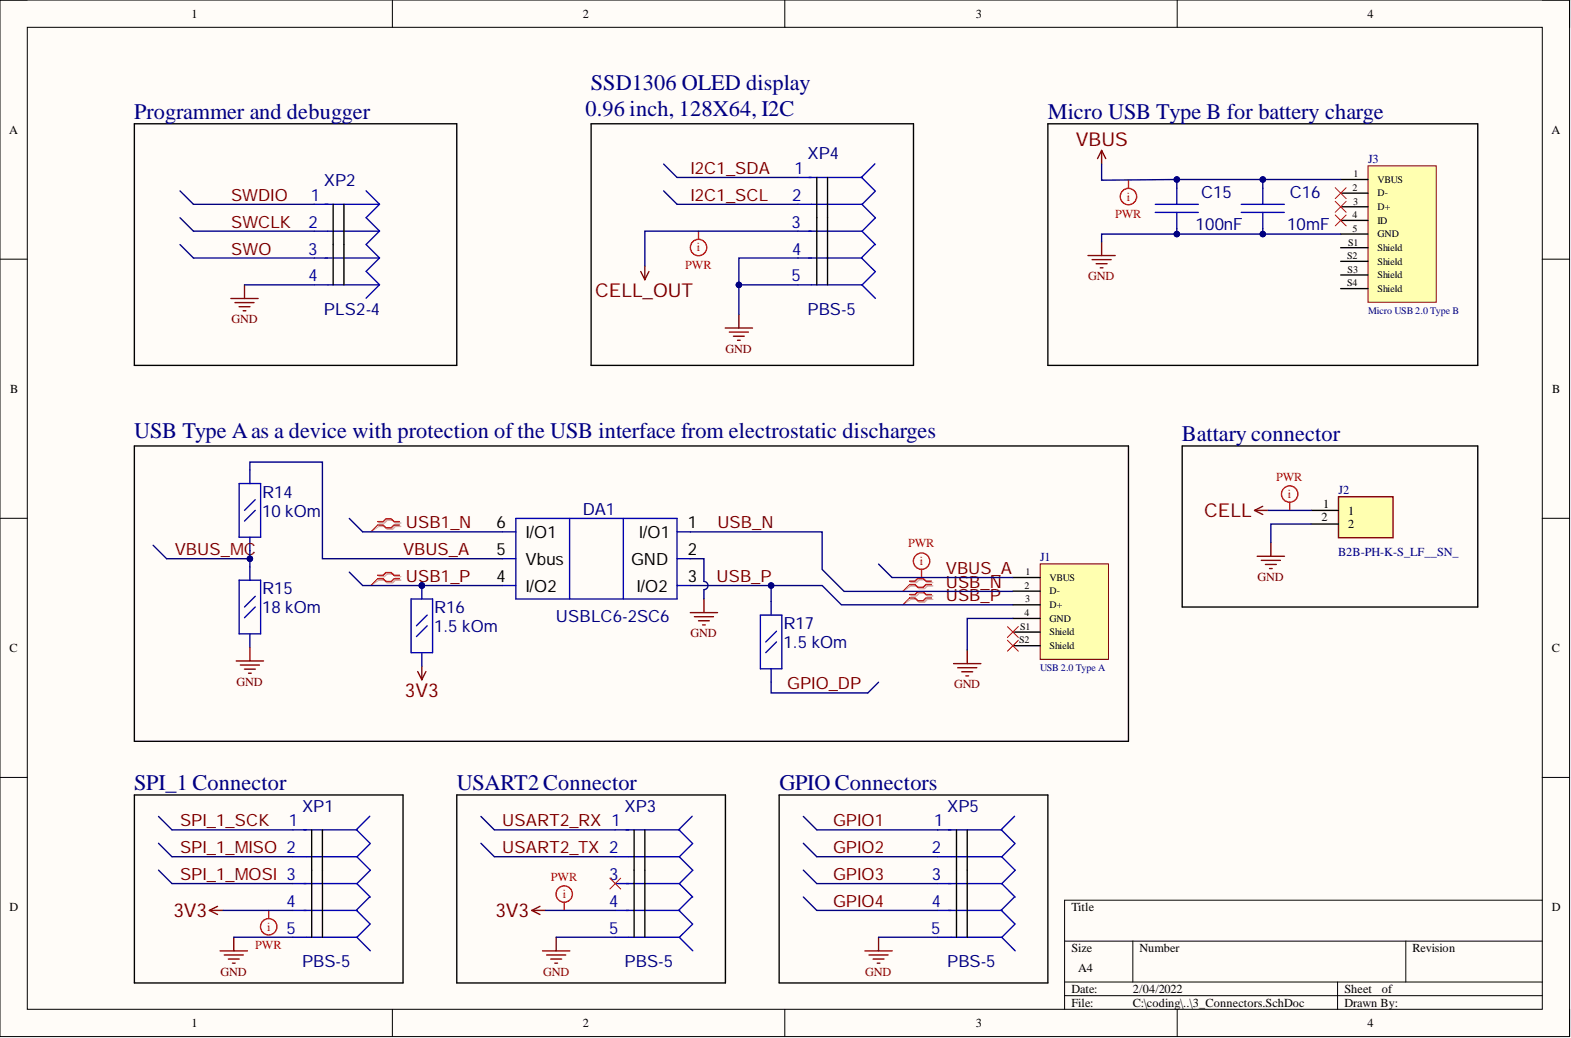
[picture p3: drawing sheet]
<svg xmlns="http://www.w3.org/2000/svg" width="292mm" height="193mm" viewBox="0 0 292 193" stroke-linecap="round" stroke-linejoin="round" font-family="sans-serif">
<defs><g id="words">
<g font-size="4.1" fill="#000080">
<text x="109.9" y="16.7">SSD1306 OLED display</text>
<text x="25" y="22.2">Programmer and debugger</text>
<text x="108.9" y="21.6">0.96 inch, 128X64, I2C</text>
<text x="194.8" y="22.2">Micro USB Type B for battery charge</text>
<text x="25" y="81.5">USB Type Aas a device with protection ofthe USB interface from electrostatic discharges</text>
<text x="219.8" y="82">Battary connector</text>
<text x="25" y="146.9">SPI_1 Connector</text>
<text x="84.9" y="146.9">USART2 Connector</text>
<text x="144.9" y="146.9">GPIO Connectors</text>
</g>
<g font-size="3.5" fill="#800000">
<text x="200.1" y="27.2">VBUS</text>
<text x="110.6" y="55.3">CELL_OUT</text>
<text x="223.9" y="96.2">CELL</text>
<text x="75.3" y="129.7">3V3</text>
<text x="32.2" y="170.6">3V3</text>
<text x="92.1" y="170.6">3V3</text>
</g>
<g font-size="3.1" fill="#000080">
<text x="150.1" y="29.6">XP4</text>
<text x="60.2" y="34.6">XP2</text>
<text x="223.3" y="36.9">C15</text>
<text x="239.8" y="36.9">C16</text>
<text x="222.3" y="42.8">100nF</text>
<text x="239.3" y="42.8">10mF</text>
<text x="60.2" y="58.6">PLS2-4</text>
<text x="150.1" y="58.6">PBS-5</text>
<text x="48.7" y="92.6">R14</text>
<text x="108.4" y="95.7">DA1</text>
<text x="48.7" y="96.1">10kOm</text>
<text x="48.7" y="110.5">R15</text>
<text x="48.7" y="114">18kOm</text>
<text x="80.7" y="114">R16</text>
<text x="80.7" y="117.6">1.5 kOm</text>
<text x="103.4" y="115.7">USBLC6-2SC6</text>
<text x="145.7" y="117">R17</text>
<text x="145.7" y="120.5">1.5 kOm</text>
<text x="56.2" y="150.9">XP1</text>
<text x="116.1" y="150.9">XP3</text>
<text x="176.1" y="150.9">XP5</text>
<text x="56.2" y="179.9">PBS-5</text>
<text x="116.1" y="179.9">PBS-5</text>
<text x="176.1" y="179.9">PBS-5</text>
</g>
<g font-size="3.1" fill="#800000">
<text x="128.4" y="32.3">I2C1_SDA</text>
<text x="43" y="37.3">SWDIO</text>
<text x="128.4" y="37.4">I2C1_SCL</text>
<text x="43" y="42.4">SWCLK</text>
<text x="43" y="47.3">SWO</text>
<text x="75.5" y="98.2">USB1_N</text>
<text x="133.4" y="98.2">USB_N</text>
<text x="32.5" y="103.2">VBUS_MC</text>
<text x="74.9" y="103.2">VBUS_A</text>
<text x="175.9" y="106.7">VBUS_A</text>
<text x="75.5" y="108.2">USB1_P</text>
<text x="133.2" y="108.2">USB_P</text>
<text x="175.9" y="109.3">USB_N</text>
<text x="175.9" y="111.7">USB_P</text>
<text x="146.3" y="128.1">GPIO_DP</text>
<text x="33.5" y="153.6">SPI_1_SCK</text>
<text x="93.4" y="153.6">USART2_RX 1</text>
<text x="154.9" y="153.6">GPIO1</text>
<text x="33.5" y="158.6">SPI_1_MISO 2</text>
<text x="93.4" y="158.6">USART2_TX 2</text>
<text x="154.9" y="158.6">GPIO2</text>
<text x="33.5" y="163.6">SPI_1_MOSI 3</text>
<text x="154.9" y="163.6">GPIO3</text>
<text x="154.9" y="168.6">GPIO4</text>
</g>
<g font-size="3.1" fill="#0000b4">
<text x="147.7" y="32.3">1</text>
<text x="57.8" y="37.3">1</text>
<text x="147.3" y="37.4">2</text>
<text x="57.3" y="47.3">3</text>
<text x="57.4" y="42.4">2</text>
<text x="147.2" y="42.4">3</text>
<text x="147.3" y="47.3">4</text>
<text x="57.4" y="52.3">4</text>
<text x="147.2" y="52.3">5</text>
<text x="53.7" y="153.6">1</text>
<text x="173.7" y="153.6">1</text>
<text x="173.2" y="158.6">2</text>
<text x="113.3" y="163.6">3</text>
<text x="173.2" y="163.6">3</text>
<text x="53.3" y="173.6">5</text>
<text x="53.3" y="168.6">4</text>
<text x="113.3" y="173.6">5</text>
<text x="113.3" y="168.6">4</text>
<text x="173.2" y="173.6">5</text>
<text x="173.2" y="168.6">4</text>
</g>
<g font-size="3.1">
<text x="92.3" y="98.2">6</text>
<text x="97.7" y="100">I/O1</text>
<text x="118.8" y="100">I/O1</text>
<text x="127.9" y="98.2">1</text>
<text x="92.3" y="103.2">5</text>
<text x="97.7" y="105">Vbus</text>
<text x="117.3" y="105">GND</text>
<text x="127.9" y="103.2">2</text>
<text x="92.3" y="108.2">4</text>
<text x="97.7" y="110">I/O2</text>
<text x="118.3" y="110">I/O2</text>
<text x="127.9" y="108.2">3</text>
</g>
<g font-size="2.3">
<text x="35.6" y="3.3">1</text>
<text x="108.4" y="3.3">2</text>
<text x="181.4" y="3.3">3</text>
<text x="254.3" y="3.3">4</text>
<text x="1.7" y="24.9">A</text>
<text x="288.5" y="24.9">A</text>
<text x="1.9" y="73">B</text>
<text x="288.6" y="73">B</text>
<text x="246" y="94.4">1</text>
<text x="250.6" y="95.7">1</text>
<text x="245.7" y="96.9">2</text>
<text x="250.6" y="98.2">2</text>
<text x="1.8" y="121.2">C</text>
<text x="288.5" y="121.2">C</text>
<text x="1.8" y="169.4">D</text>
<text x="199.2" y="169.4">Title</text>
<text x="288.5" y="169.4">D</text>
<text x="199.2" y="177">Size</text>
<text x="211.9" y="177">Number</text>
<text x="262.7" y="177">Revision</text>
<text x="199.2" y="184.6">Date:</text>
<text x="200.5" y="180.8">A4</text>
<text x="210.6" y="184.6">2/04/2022</text>
<text x="250" y="184.6">Sheet</text>
<text x="256.9" y="184.6">of</text>
<text x="35.6" y="190.9">1</text>
<text x="108.4" y="190.9">2</text>
<text x="181.4" y="190.9">3</text>
<text x="199.2" y="187.1">File:</text>
<text x="210.6" y="187.1">C:\coding\..\3_Connectors.SchDoc</text>
<text x="250" y="187.1">Drawn By:</text>
<text x="254.3" y="190.9">4</text>
</g>
<g font-size="2.3" fill="#000080">
<text x="254.4" y="30.3">J3</text>
<text x="248.9" y="91.9">J2</text>
<text x="193.4" y="104.3">J1</text>
<text x="248.8" y="103.4">B2B-PH-K-S_LF__SN_</text>
</g>
<g font-size="2.3" fill="#f00">
<text x="207.3" y="40.6">PWR</text>
<text x="209.5" y="37.3">i</text>
<text x="129.6" y="46.7">i</text>
<text x="127.4" y="50">PWR</text>
<text x="237.3" y="89.3">PWR</text>
<text x="239.5" y="92.6">i</text>
<text x="168.8" y="101.8">PWR</text>
<text x="171" y="105.1">i</text>
<text x="102.4" y="163.7">PWR</text>
<text x="104.6" y="167">i</text>
<text x="49.7" y="173.1">i</text>
<text x="47.5" y="176.4">PWR</text>
</g>
<g font-size="2.3" fill="#800000">
<text x="202.3" y="52.1">GND</text>
<text x="43.1" y="60.1">GND</text>
<text x="134.9" y="65.6">GND</text>
<text x="233.8" y="108">GND</text>
<text x="128.4" y="118.5">GND</text>
<text x="44" y="127.5">GND</text>
<text x="177.4" y="128">GND</text>
<text x="41" y="181.4">GND</text>
<text x="101" y="181.4">GND</text>
<text x="160.9" y="181.4">GND</text>
</g>
<g font-size="1.9">
<text x="251.5" y="35.5">2</text>
<text x="251.7" y="33">1</text>
<text x="256.1" y="34">VBUS</text>
<text x="251.5" y="40.6">4</text>
<text x="251.6" y="38">3</text>
<text x="256.1" y="36.5">D-</text>
<text x="256.1" y="39.1">D+</text>
<text x="256.1" y="41.6">ID</text>
<text x="250.6" y="45.6">S1</text>
<text x="251.5" y="43.1">5</text>
<text x="256.1" y="44.1">GND</text>
<text x="256.1" y="46.7">Shield</text>
<text x="250.5" y="48.2">S2</text>
<text x="250.5" y="53.3">S4</text>
<text x="250.6" y="50.7">S3</text>
<text x="256.1" y="49.2">Shield</text>
<text x="256.1" y="51.7">Shield</text>
<text x="256.1" y="54.3">Shield</text>
<text x="190.7" y="106.9">1</text>
<text x="195.2" y="107.9">VBUS</text>
<text x="190.5" y="109.5">2</text>
<text x="190.6" y="112">3</text>
<text x="195.2" y="110.5">D-</text>
<text x="195.2" y="113">D+</text>
<text x="189.5" y="119.6">S2</text>
<text x="189.7" y="117.1">S1</text>
<text x="190.5" y="114.5">4</text>
<text x="195.2" y="115.5">GND</text>
<text x="195.2" y="118.1">Shield</text>
<text x="195.2" y="120.6">Shield</text>
</g>
<g font-size="1.9" fill="#000080">
<text x="254.4" y="58.3">Micro USB 2.0 Type B</text>
<text x="193.4" y="124.7">USB 2.0 Type A</text>
</g>
</g></defs>
<path d="M0 0h291.8v192.7h-291.8z" fill-rule="evenodd" fill="#fffcf8"/>
<path d="M0 0h291.8v192.7h-291.8z" fill="none" stroke="#000" stroke-width=".19"/>
<path d="M5.1 5.1h281.7v182.5h-281.7z" fill-rule="evenodd" fill="#fffcf8"/>
<g fill="none" stroke="#000" stroke-width=".19">
<path d="M0 0h5.1M5.1 5.1h281.7v182.5h-281.7zM73 0v5.1M145.9 0v5.1M218.9 0v5.1M286.8 0h5v5.1M0 48.2h5.1M286.8 48.2h5M0 96.4h5.1M286.8 96.4h5M0 144.5h5.1M286.8 144.5h5"/>
<path d="M197.9 175h88.9M210.6 175v7.6M261.4 175v7.6M286.8 167.4h-88.9v20.2M73 187.6v5.1M145.9 187.6v5.1M197.9 182.6h88.9M197.9 185.1h88.9M218.9 187.6v5.1M248.7 182.6v5M291.8 187.6v5.1"/>
</g>
<g fill="none" stroke="#0000b4" stroke-width=".25">
<path d="M58.5 38h11.9M68.1 35.5l2.5 2.5-2.5 2.5 2.5 2.5-2.5 2.5 2.5 2.5-2.5 2.4 2.5 2.5-2.5 2.5M148.4 38h12M148.4 33h12M162.7 30.5l-2.5 2.5 2.5 2.5M162.8 35.5l-2.5 2.5 2.5 2.5-2.5 2.5 2.5 2.5M58.5 53h11.9M58.5 43h11.9M58.5 48h11.9M148.4 53h12M148.4 43h12M148.4 48h12"/>
<path d="M162.7 45.4l-2.5 2.5 2.5 2.5M162.8 50.5l-2.5 2.5 2.5 2.5"/>
</g>
<path d="M61.9 38v15M63.9 38v15M151.9 33v20M153.9 33v20" fill="none" stroke="#000" stroke-width=".25"/>
<path d="M33.5 35.5l2.5 2.5M123.4 30.5l2.5 2.5M123.4 35.5l2.5 2.5M33.5 40.5l2.5 2.5M33.5 45.5l2.5 2.5" fill="none" stroke="#000080" stroke-width=".25"/>
<path d="M42.9 55.5h5.1M43.7 56.3h3.5M44.4 57h2.1M45.2 57.8h.5M45.5 53v2.5M137.4 58.4v2.6M134.8 61h5.1M135.6 61.7h3.6M136.4 62.5h2M137.1 63.3h.5" fill="none" stroke="#800000" stroke-width=".25"/>
<path d="M254.4 30.8h12.6v25.4h-12.6z" fill-rule="evenodd" fill="#ffffb0"/>
<path d="M254.4 30.8h12.6v25.4h-12.6z" fill="none" stroke="#800000" stroke-width=".19"/>
<path d="M25 23h59.9v44.9h-59.9zM109.9 23h59.9v44.9h-59.9zM194.8 23h80v44.9h-80zM249.3 33.4h5.1M249.3 35.9h5.1M249.3 38.4h5.1M249.3 41h5.1M249.3 43.5h5.1M249.3 46h5.1M249.3 48.6h5.1M249.3 51.1h5.1M249.3 53.7h5.1" fill="none" stroke="#000" stroke-width=".25"/>
<path d="M204.8 28v2.5M204.8 28l-.7 1.5M204.8 28l.8 1.5M202.3 47.5h5.1M203 48.3h3.6M203.8 49h2M204.6 49.8h.5M204.8 45v2.5" fill="none" stroke="#800000" stroke-width=".25"/>
<path d="M214.8 39.5h8M214.8 38h8M218.8 35v3M218.8 39.5v3M230.8 39.5h8M230.8 38h8M234.8 35v3M234.8 39.5v3" fill="none" stroke="#0000b4" stroke-width=".25"/>
<path d="M248.3 40l2 2M248.3 37.4l2 2.1M248.3 34.9l2 2M250.3 40l-2 2M250.3 37.4l-2 2.1M250.3 34.9l-2 2" fill="none" stroke="#f00" stroke-width=".19"/>
<path d="M193.4 104.8h12.7v17.8h-12.7z" fill-rule="evenodd" fill="#ffffb0"/>
<path d="M193.4 104.8h12.7v17.8h-12.7z" fill="none" stroke="#800000" stroke-width=".19"/>
<path d="M25 82.9v54.9M25 82.9h184.8v54.9h-184.8M188.3 107.4h5.1M188.3 109.9h5.1M188.3 112.4h5.1M188.3 115h5.1M188.3 117.5h5.1M188.3 120h5.1M25 147.8h49.9M25 147.8v34.9h49.9v-34.9" fill="none" stroke="#000" stroke-width=".25"/>
<g fill="none" stroke="#800000" stroke-width=".25">
<path d="M128.3 113.9h5.1M129.1 114.6h3.6M129.9 115.4h2M130.6 116.2h.5M130.9 111.4v2.5M43.9 122.9h5.1M44.7 123.6h3.5M45.4 124.4h2.1M46.2 125.2h.5M46.5 120.3v2.6M77.7 124.8l.7 1.6M78.4 123.8v2.6"/>
<path d="M79.2 124.8l-.8 1.6M177.3 123.4h5.1M178.1 124.1h3.5M178.8 124.9h2.1M179.6 125.7h.5M179.8 120.8v2.6"/>
</g>
<path d="M64.9 96.4l2.5 2.5M28.5 101.4l2.5 2.5M64.9 106.4l2.5 2.5M163.4 104.9l2.5 2.5M163.4 126.8l-2 2" fill="none" stroke="#000080" stroke-width=".25"/>
<path d="M70.2 97.6l-1.3 1.3M70.2 107.6l-1.3 1.3M187.3 116.5l2 2M187.3 119l2 2.1M189.3 116.5l-2 2M189.3 119l-2 2.1" fill="none" stroke="#f00" stroke-width=".19"/>
<g fill="none" stroke="#0000b4" stroke-width=".25">
<path d="M44.5 89.9h4v10h-4zM46.5 87.4v2.5M46.5 99.9v2.5M47.5 92.9l-2 2M47.5 94.9l-2 2M93.4 98.9h2.5M95.9 96.4h30v15h-30zM105.9 96.4v15M115.9 96.4v15M125.9 98.9h2.5M44.5 107.9h4v9.9h-4zM46.5 105.4v2.5"/>
<path d="M46.5 117.8v2.5M47.5 110.9l-2 1.9M47.5 112.8l-2 2M93.4 108.9h2.5M93.4 103.9h2.5M125.9 108.9h2.5M125.9 103.9h2.5M141.4 114.3h4v10h-4zM143.4 111.8v2.5M144.4 117.3l-2 2M144.4 119.3l-2 2M143.4 124.3v2.5"/>
</g>
<path d="M70.5 97.2h1l.5-.5h1l.5 .5h1M70.5 97.9h1l.5 .5h1l.5-.5h1M70.5 107.2h1l.5-.5h1l.5 .5h1M70.5 107.8h1l.5 .5h1l.5-.5h1" fill="none" stroke="#d0a19e" stroke-width=".25"/>
<path d="M70.5 97.9l-1.6 1M70.5 107.8l-1.6 1.1" fill="none" stroke="#d0a19e" stroke-width=".19"/>
<path d="M70.2 97h1l.5-.5h1l.6 .5h1M70.2 97.6h1l.5 .5h1l.6-.5h1M70.2 107h1l.5-.6h1l.6 .6h1M70.2 107.6h1l.5 .5h1l.6-.5h1" fill="none" stroke="#f00" stroke-width=".25"/>
<path d="M248.9 92.4h10.1v7.6h-10.1z" fill-rule="evenodd" fill="#ffffb0"/>
<g fill="none" stroke="#800000" stroke-width=".25">
<path d="M233.3 94.9l1.5 .7M233.3 94.9h2.5M234.8 94.1l-1.5 .8M248.9 92.4h10.1v7.6h-10.1zM233.8 103.4h5M234.5 104.2h3.6M235.3 104.9h2M236 105.7h.5M236.3 100.9v2.5M38.9 169.3l1.6 .7M38.9 169.3h2.6M40.5 168.5l-1.6 .8"/>
<path d="M40.9 176.8h5.1M41.7 177.5h3.5M42.5 178.3h2M43.2 179.1h.5M43.5 174.2v2.6M98.9 169.3h2.5M98.9 169.3l1.5 .7M100.4 168.5l-1.5 .8M100.9 176.8h5M101.6 177.5h3.6M102.4 178.3h2M103.2 179.1h.5"/>
<path d="M103.4 174.2v2.6M160.8 176.8h5.1M161.6 177.5h3.5M162.3 178.3h2.1M163.1 179.1h.5M163.4 174.2v2.6"/>
</g>
<path d="M219.8 82.9h55v29.9h-55zM243.8 94.9h5.1M243.8 97.4h5.1M57.9 154.3l.1 19.9M59.9 154.3l.1 19.9M84.9 147.8h50M84.9 147.8v34.9h50v-34.9M117.9 154.3v19.9M119.9 154.3v19.9M144.9 147.8h49.9v34.9h-49.9zM177.8 154.3v19.9M179.8 154.3v19.9" fill="none" stroke="#000" stroke-width=".25"/>
<g fill="none" stroke="#0000b4" stroke-width=".25">
<path d="M54.5 159.3h11.9M54.5 154.3h11.9M68.8 151.7l-2.5 2.5 2.5 2.5M68.9 156.8l-2.5 2.5 2.5 2.5-2.5 2.5 2.5 2.5M114.4 159.3h12M114.4 154.3h12M128.7 151.7l-2.5 2.5 2.5 2.5M128.8 156.8l-2.5 2.5 2.5 2.5-2.5 2.5 2.5 2.5M174.4 159.3h11.9M174.4 154.3h11.9M188.6 151.7l-2.4 2.5 2.4 2.5M188.8 156.8l-2.5 2.5 2.5 2.5-2.5 2.5 2.5 2.5"/>
<path d="M54.5 164.3h11.9M54.5 174.2h11.9M54.5 169.3h11.9M68.8 166.7l-2.5 2.5 2.5 2.5M68.9 171.8l-2.5 2.5 2.5 2.5M114.4 164.3h12M114.4 174.2h12M114.4 169.3h12M128.7 166.7l-2.5 2.5 2.5 2.5M128.8 171.8l-2.5 2.5 2.5 2.5M174.4 164.3h11.9M174.4 174.2h11.9"/>
<path d="M174.4 169.3h11.9M188.6 166.7l-2.4 2.5 2.4 2.5M188.8 171.8l-2.5 2.5 2.5 2.5"/>
</g>
<path d="M29.5 151.8l2.5 2.5M29.5 156.8l2.5 2.5M89.4 151.8l2.5 2.5M89.4 156.8l2.5 2.5M149.4 151.8l2.5 2.5M149.4 156.8l2.5 2.5M29.5 161.8l2.5 2.5M149.4 161.8l2.5 2.5M149.4 166.8l2.5 2.5" fill="none" stroke="#000080" stroke-width=".25"/>
<path d="M169.1 108.7l-1.3 1.2M113.4 163.2l2 2.1M115.4 163.2l-2 2.1" fill="none" stroke="#f00" stroke-width=".19"/>
<path d="M169.4 108.3h1l.5-.5h1l.5 .5h1M169.4 108.9h1l.5 .5h1l.5-.5h1" fill="none" stroke="#d0a19e" stroke-width=".25"/>
<path d="M169.4 108.9l-1.6 1" fill="none" stroke="#d0a19e" stroke-width=".19"/>
<path d="M169.1 108h1l.5-.5h1.1l.5 .5h1M169.1 108.7h1l.5 .5h1.1l.5-.5h1" fill="none" stroke="#f00" stroke-width=".25"/>
<circle cx="78.4" cy="108.9" r=".51" fill="#000080"/>
<circle cx="78.4" cy="108.9" r=".51" fill="none" stroke="#000080" stroke-width=".19"/>
<path d="M76.4 111.4h4v9.9h-4zM78.4 108.9v2.5" fill="none" stroke="#0000b4" stroke-width=".25"/>
<circle cx="78.4" cy="108.9" r=".51" fill="#000080"/>
<circle cx="78.4" cy="108.9" r=".51" fill="none" stroke="#000080" stroke-width=".19"/>
<path d="M79.4 114.3l-2 2M79.4 116.3l-2 2M78.4 121.3v2.5" fill="none" stroke="#0000b4" stroke-width=".25"/>
<path d="M169.4 110.8h1l.5-.5h1l.5 .5h1M169.4 111.4h1l.5 .5h1l.5-.5h1" fill="none" stroke="#d0a19e" stroke-width=".25"/>
<path d="M169.4 111.4l-1.6 1" fill="none" stroke="#d0a19e" stroke-width=".19"/>
<g fill="none" stroke="#f00" stroke-width=".25">
<path d="M209.8 33.5v1.5M129.9 43v1.5M239.8 93.4v1.5M169.1 110.5h1l.5-.5h1.1l.5 .5h1M169.1 111.2h1l.5 .5h1.1l.5-.5h1M171.3 105.8v1.6M50 169.3v1.5M104.9 167.7v1.6"/>
<circle cx="209.8" cy="36.5" r="1.52"/>
<circle cx="129.9" cy="46" r="1.52"/>
<circle cx="239.8" cy="91.8" r="1.52"/>
<circle cx="171.3" cy="104.3" r="1.52"/>
<circle cx="50" cy="172.3" r="1.52"/>
<circle cx="104.9" cy="166.2" r="1.52"/>
</g>
<path d="M169.1 111.2l-1.3 1.2" fill="none" stroke="#f00" stroke-width=".19"/>
<path d="M119.1 50.5l.8 1.5M119.9 49.5v2.5M120.7 50.5l-.8 1.5" fill="none" stroke="#800000" stroke-width=".25"/>
<path d="M234.8 33.4v1.6" fill="none" stroke="#000080" stroke-width=".25"/>
<circle cx="234.8" cy="33.4" r=".51" fill="#000080"/>
<circle cx="234.8" cy="33.4" r=".51" fill="none" stroke="#000080" stroke-width=".19"/>
<path d="M31 103.9h15.5" fill="none" stroke="#000080" stroke-width=".25"/>
<circle cx="46.5" cy="103.9" r=".51" fill="#000080"/>
<circle cx="46.5" cy="103.9" r=".51" fill="none" stroke="#000080" stroke-width=".19"/>
<path d="M36 38h22.5M36 48h22.5M36 43h22.5M45.5 53h13M46.5 87.4v-1.5h13.4v18h33.5M67.4 108.9h26M32 159.3h22.5M32 154.3h22.5M32 164.3h22.5M41.5 169.3h13M43.5 174.2h11" fill="none" stroke="#000080" stroke-width=".25"/>
<circle cx="78.4" cy="108.9" r=".51" fill="#000080"/>
<circle cx="78.4" cy="108.9" r=".51" fill="none" stroke="#000080" stroke-width=".19"/>
<path d="M125.9 38h22.5M125.9 33h22.5M148.4 43h-28.5v6.5M67.4 98.9h26M128.4 108.9h24.5l3.5 3.5h31.9M91.9 159.3h22.5M91.9 154.3h22.5M101.4 169.3h13M103.4 174.2h11" fill="none" stroke="#000080" stroke-width=".25"/>
<circle cx="143.4" cy="108.9" r=".51" fill="#000080"/>
<circle cx="143.4" cy="108.9" r=".51" fill="none" stroke="#000080" stroke-width=".19"/>
<path d="M137.4 53h11M128.4 98.9h24.5v7l4 4h31.4M128.4 103.9h2.5v4.2a.76 .76 0 0 1 .7 .8 .76 .76 0 0 1-.7 .7v1.8" fill="none" stroke="#000080" stroke-width=".25"/>
<circle cx="137.4" cy="53" r=".51" fill="#000080"/>
<circle cx="137.4" cy="53" r=".51" fill="none" stroke="#000080" stroke-width=".19"/>
<path d="M148.4 48h-11v10.4" fill="none" stroke="#000080" stroke-width=".25"/>
<circle cx="137.4" cy="53" r=".51" fill="#000080"/>
<circle cx="137.4" cy="53" r=".51" fill="none" stroke="#000080" stroke-width=".19"/>
<path d="M249.3 43.5h-44.5v1.5M165.9 107.4h22.4M188.3 115h-8.5v5.8M143.4 126.8v2h18M151.9 159.3h22.5M151.9 154.3h22.5M151.9 169.3h22.5M151.9 164.3h22.5M163.4 174.2h11" fill="none" stroke="#000080" stroke-width=".25"/>
<circle cx="234.8" cy="43.5" r=".51" fill="#000080"/>
<circle cx="234.8" cy="43.5" r=".51" fill="none" stroke="#000080" stroke-width=".19"/>
<circle cx="218.8" cy="43.5" r=".51" fill="#000080"/>
<circle cx="218.8" cy="43.5" r=".51" fill="none" stroke="#000080" stroke-width=".19"/>
<path d="M204.8 30.5v3l44.5-.1" fill="none" stroke="#000080" stroke-width=".25"/>
<circle cx="234.8" cy="33.4" r=".51" fill="#000080"/>
<circle cx="234.8" cy="33.4" r=".51" fill="none" stroke="#000080" stroke-width=".19"/>
<circle cx="218.8" cy="33.4" r=".51" fill="#000080"/>
<circle cx="218.8" cy="33.4" r=".51" fill="none" stroke="#000080" stroke-width=".19"/>
<path d="M235.8 94.9h8M243.8 97.4h-7.5v3.5M46.5 102.4v3" fill="none" stroke="#000080" stroke-width=".25"/>
<circle cx="46.5" cy="103.9" r=".51" fill="#000080"/>
<circle cx="46.5" cy="103.9" r=".51" fill="none" stroke="#000080" stroke-width=".19"/>
<path d="M143.4 108.9v2.9" fill="none" stroke="#000080" stroke-width=".25"/>
<circle cx="143.4" cy="108.9" r=".51" fill="#000080"/>
<circle cx="143.4" cy="108.9" r=".51" fill="none" stroke="#000080" stroke-width=".19"/>
<path d="M218.8 42.5v1" fill="none" stroke="#000080" stroke-width=".25"/>
<circle cx="218.8" cy="43.5" r=".51" fill="#000080"/>
<circle cx="218.8" cy="43.5" r=".51" fill="none" stroke="#000080" stroke-width=".19"/>
<path d="M218.8 33.4v1.6" fill="none" stroke="#000080" stroke-width=".25"/>
<circle cx="218.8" cy="33.4" r=".51" fill="#000080"/>
<circle cx="218.8" cy="33.4" r=".51" fill="none" stroke="#000080" stroke-width=".19"/>
<path d="M234.8 42.5v1" fill="none" stroke="#000080" stroke-width=".25"/>
<circle cx="234.8" cy="43.5" r=".51" fill="#000080"/>
<circle cx="234.8" cy="43.5" r=".51" fill="none" stroke="#000080" stroke-width=".19"/>
<use href="#words"/>
</svg>
